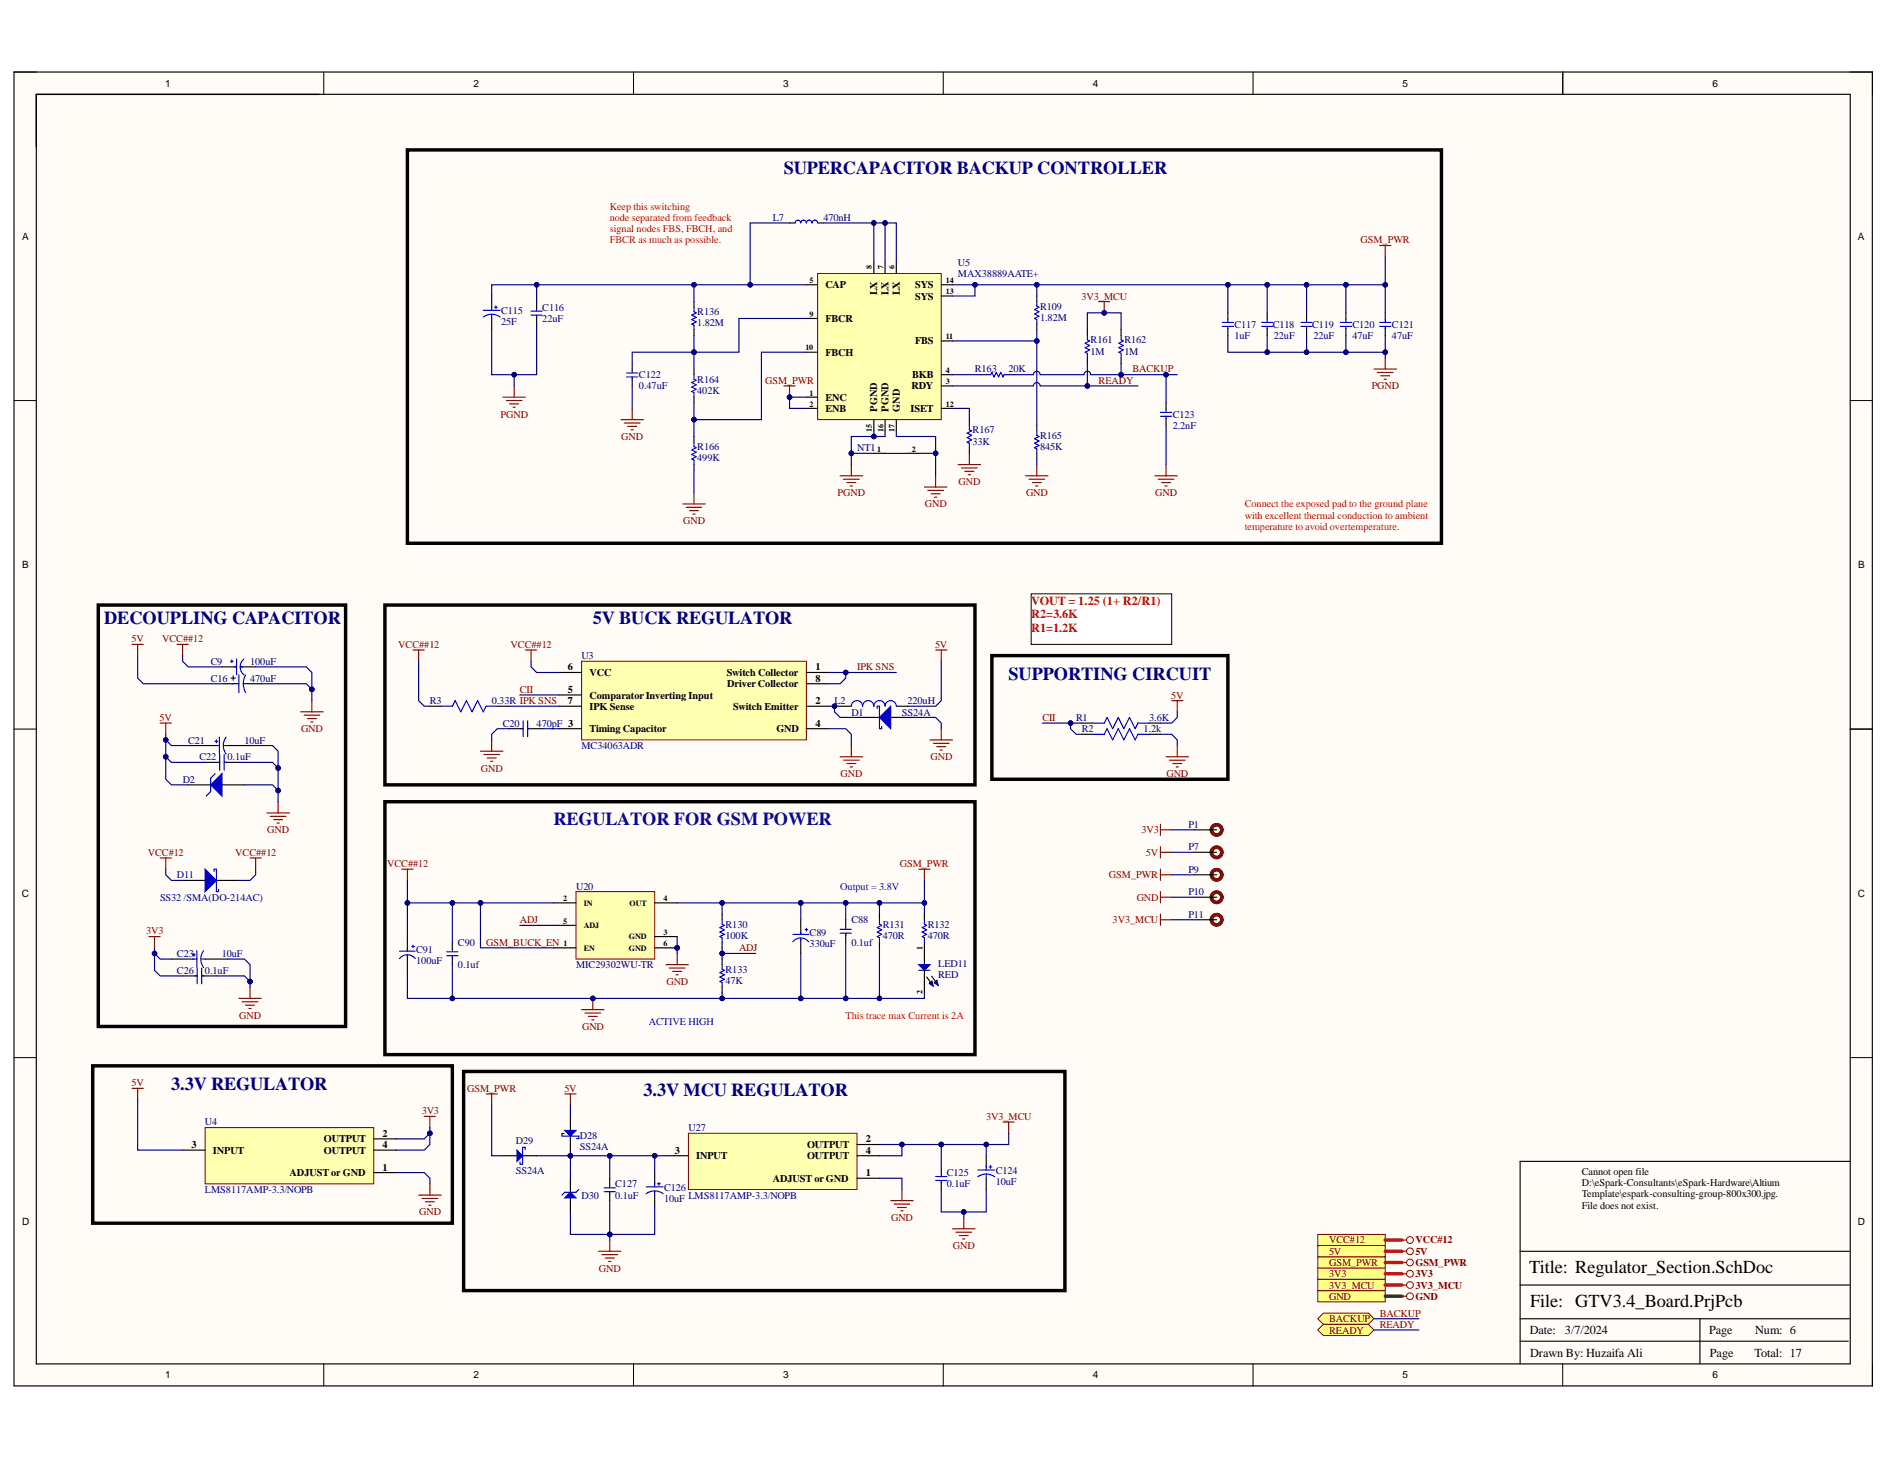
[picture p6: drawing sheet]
<svg xmlns="http://www.w3.org/2000/svg" width="279mm" height="216mm" viewBox="0 0 279 216" stroke-linecap="round" stroke-linejoin="round" font-family="sans-serif">
<defs><g id="words">
<g font-size="2.7" fill="#000080">
<text x="115.9" y="25.7">SUPERCAPACITOR BACKUP CONTROLLER</text>
<text x="15.4" y="92.2">DECOUPLING CAPACITOR</text>
<text x="87.7" y="92.2">5V BUCK REGULATOR</text>
<text x="149.2" y="100.5">SUPPORTING CIRCUIT</text>
<text x="25.3" y="161.2">3.3V REGULATOR</text>
<text x="95.2" y="162">3.3V MCU REGULATOR</text>
</g>
<text font-size="2.7" fill="#0b0b8e" x="81.9" y="122">REGULATOR FOR GSM POWER</text>
<g font-size="2.7">
<text x="226.2" y="188.3">Title: Regulator_Section.SchDoc</text>
<text x="226.3" y="193.3">File: GTV3.4_Board.PrjPcb</text>
</g>
<g font-size="1.8" fill="#f00">
<text x="152.5" y="89.4">VOUT = 1.25 (1+ R2/R1)</text>
<text x="152.5" y="91.4">R2=3.6K</text>
<text x="152.5" y="93.4">R1=1.2K</text>
</g>
<g font-size="1.8">
<text x="226.3" y="197.3">Date:</text>
<text x="231.5" y="197.3">3/7/2024</text>
<text x="252.8" y="197.3">Page</text>
<text x="259.6" y="197.3">Num: 6</text>
<text x="226.3" y="200.6">Drawn By: Huzaifa Ali</text>
<text x="252.9" y="200.6">Page</text>
<text x="259.5" y="200.6">Total: 17</text>
</g>
<g font-size="1.5">
<text x="24.4" y="12.8">1</text>
<text x="70" y="12.8">2</text>
<text x="115.9" y="12.8">3</text>
<text x="161.7" y="12.8">4</text>
<text x="207.4" y="12.8">5</text>
<text x="253.3" y="12.8">6</text>
<text x="3.3" y="35.5">A</text>
<text x="274.8" y="35.5">A</text>
<text x="122.1" y="42.7">CAP</text>
<text x="122.1" y="47.6">FBCR</text>
<text x="129.7" y="43.7" transform="rotate(-90 129.7 43.7)">LX</text>
<text x="131.4" y="43.7" transform="rotate(-90 131.4 43.7)">LX</text>
<text x="133.1" y="43.7" transform="rotate(-90 133.1 43.7)">LX</text>
<text x="135.4" y="44.3">SYS</text>
<text x="135.4" y="42.7">SYS</text>
<text x="122.1" y="52.6">FBCH</text>
<text x="135.4" y="50.9">FBS</text>
<text x="122.1" y="59.3">ENC</text>
<text x="134.8" y="57.6">RDY</text>
<text x="134.9" y="55.9">BKB</text>
<text x="122.1" y="60.9">ENB</text>
<text x="129.7" y="60.9" transform="rotate(-90 129.7 60.9)">PGND</text>
<text x="131.4" y="60.9" transform="rotate(-90 131.4 60.9)">PGND</text>
<text x="133.1" y="60.9" transform="rotate(-90 133.1 60.9)">GND</text>
<text x="134.7" y="60.9">ISET</text>
<text x="3.3" y="84">B</text>
<text x="274.9" y="84">B</text>
<text x="84" y="99.1">6</text>
<text x="87.2" y="100">VCC</text>
<text x="107.5" y="100">Switch Collector</text>
<text x="107.6" y="101.6">DriverCollector</text>
<text x="120.6" y="99.1">1</text>
<text x="120.6" y="100.8">8</text>
<text x="84" y="102.5">5</text>
<text x="84" y="104.1">7</text>
<text x="87.2" y="103.3">ComparatorInverting Input</text>
<text x="87.2" y="105">IPK Sense</text>
<text x="108.4" y="105">Switch Emitter</text>
<text x="120.6" y="104.1">2</text>
<text x="120.6" y="107.5">4</text>
<text x="87.2" y="108.3">Timing Capacitor</text>
<text x="114.8" y="108.3">GND</text>
<text x="3.2" y="132.6">C</text>
<text x="274.8" y="132.6">C</text>
<text x="28.3" y="169.8">3</text>
<text x="31.5" y="170.6">INPUT</text>
<text x="42.8" y="173.9">ADJUST or GND</text>
<text x="47.9" y="168.9">OUTPUT</text>
<text x="47.9" y="170.6">OUTPUT</text>
<text x="56.6" y="173.1">1</text>
<text x="56.6" y="168.1">2</text>
<text x="56.6" y="169.8">4</text>
<text x="99.8" y="170.6">3</text>
<text x="103" y="171.4">INPUT</text>
<text x="119.4" y="169.8">OUTPUT</text>
<text x="119.4" y="171.4">OUTPUT</text>
<text x="128.1" y="173.9">1</text>
<text x="128.1" y="168.9">2</text>
<text x="128.1" y="170.6">4</text>
<text x="234" y="173.7">Cannot open file</text>
<text x="114.3" y="174.8">ADJUST or GND</text>
<text x="234" y="175.4">D:\eSpark-Consultants\eSpark-Hardware\Altium</text>
<text x="234" y="177.1">Template\espark-consulting-group-800x300.jpg.</text>
<text x="234" y="178.7">File does not exist.</text>
<text x="3.3" y="181.2">D</text>
<text x="274.8" y="181.2">D</text>
<text x="24.4" y="203.8">1</text>
<text x="70" y="203.8">2</text>
<text x="115.9" y="203.8">3</text>
<text x="161.7" y="203.8">4</text>
<text x="207.4" y="203.8">5</text>
<text x="253.3" y="203.8">6</text>
</g>
<g font-size="1.5" fill="#f00">
<text x="90.2" y="31">Keep this switching</text>
<text x="90.2" y="32.7">node separated from feedback</text>
<text x="90.2" y="34.3">signal nodes FBS, FBCH, and</text>
<text x="90.2" y="36">FBCR as much as possible.</text>
<text x="184.1" y="75">Connect the exposed pad to the ground plane</text>
<text x="184.1" y="76.7">with excellent thermal conduction to ambient</text>
<text x="184.1" y="78.4">temperature to avoid overtemperature.</text>
<text x="125.1" y="150.7">This trace max Current is 2A</text>
</g>
<g font-size="1.5" fill="#000080">
<text x="114.3" y="32.7">L7</text>
<text x="121.8" y="32.7">470nH</text>
<text x="141.7" y="39.3">U5</text>
<text x="141.7" y="41">MAX38889AATE+</text>
<text x="74.1" y="46.4">C115</text>
<text x="80.2" y="45.9">C116</text>
<text x="80.2" y="47.6">22uF</text>
<text x="103.1" y="46.6">R136</text>
<text x="153.8" y="45.8">R109</text>
<text x="153.8" y="47.5">1.82M</text>
<text x="74.1" y="48.1">25F</text>
<text x="103.1" y="48.3">1.82M</text>
<text x="161.3" y="50.8">R161</text>
<text x="161.3" y="52.5">1M</text>
<text x="166.3" y="50.8">R162</text>
<text x="166.3" y="52.5">1M</text>
<text x="182.6" y="48.4">C117</text>
<text x="182.6" y="50.1">1uF</text>
<text x="188.3" y="48.4">C118</text>
<text x="188.4" y="50.1">22uF</text>
<text x="194.1" y="48.4">C119</text>
<text x="194.3" y="50.1">22uF</text>
<text x="200" y="48.4">C120</text>
<text x="200" y="50.1">47uF</text>
<text x="205.9" y="48.4">C121</text>
<text x="205.9" y="50.1">47uF</text>
<text x="94.5" y="55.9">C122</text>
<text x="94.5" y="57.6">0.47uF</text>
<text x="103.1" y="56.6">R164</text>
<text x="103.1" y="58.3">402K</text>
<text x="144.2" y="55.1">R163</text>
<text x="149.2" y="55.1">20K</text>
<text x="143.9" y="64.1">R167</text>
<text x="143.9" y="65.7">33K</text>
<text x="153.8" y="64.9">R165</text>
<text x="173.5" y="61.8">C123</text>
<text x="173.5" y="63.4">2.2nF</text>
<text x="103.1" y="66.6">R166</text>
<text x="103.1" y="68.2">499K</text>
<text x="126.8" y="66.7">NT1</text>
<text x="153.8" y="66.6">845K</text>
<text x="31.2" y="98.3">C9</text>
<text x="31.2" y="100.8">C16</text>
<text x="37" y="98.3">100uF</text>
<text x="37" y="100.8">470uF</text>
<text x="86" y="97.5">U3</text>
<text x="63.6" y="104.1">R3</text>
<text x="72.7" y="104.1">0.33R IPK SNS</text>
<text x="74.4" y="107.5">C20</text>
<text x="79.4" y="107.5">470pF 3</text>
<text x="123.4" y="104.1">L2</text>
<text x="125.9" y="105.8">D1</text>
<text x="133.4" y="105.8">SS24A</text>
<text x="134.2" y="104.1">220uH</text>
<text x="159.2" y="106.6">R1</text>
<text x="170" y="106.6">3.6K</text>
<text x="27.8" y="109.9">C21</text>
<text x="29.5" y="112.4">C22</text>
<text x="33.7" y="112.4">0.1uF</text>
<text x="36.2" y="109.9">10uF</text>
<text x="86" y="110.8">MC34063ADR</text>
<text x="160" y="108.3">R2</text>
<text x="169.1" y="108.3">1.2k</text>
<text x="27" y="115.7">D2</text>
<text x="175.8" y="125.7">P7</text>
<text x="175.8" y="122.4">P1</text>
<text x="26.2" y="129.9">D11</text>
<text x="85.2" y="131.6">U20</text>
<text x="175.8" y="129.1">P9</text>
<text x="23.7" y="133.2">SS32 /SMA(DO-214AC)</text>
<text x="107.3" y="137.2">R130</text>
<text x="125.9" y="136.5">C88</text>
<text x="130.6" y="137.2">R131</text>
<text x="137.2" y="137.2">R132</text>
<text x="175.8" y="132.4">P10</text>
<text x="175.8" y="135.7">P11</text>
<text x="26.2" y="141.5">C23</text>
<text x="32.8" y="141.5">10uF</text>
<text x="61.6" y="140.9">C91</text>
<text x="61.6" y="142.6">100uF</text>
<text x="67.7" y="139.8">C90</text>
<text x="67.7" y="143.2">0.1uf</text>
<text x="85.2" y="143.2">MIC29302WU-TR</text>
<text x="107.3" y="138.9">100K</text>
<text x="107.3" y="143.9">R133</text>
<text x="119.8" y="138.4">C89</text>
<text x="119.8" y="140.1">330uF</text>
<text x="125.9" y="139.8">0.1uf</text>
<text x="130.6" y="138.9">470R</text>
<text x="137.2" y="138.9">470R</text>
<text x="138.8" y="143">LED11</text>
<text x="26.2" y="144">C26</text>
<text x="30.3" y="144">0.1uF</text>
<text x="107.3" y="145.5">47K</text>
<text x="138.8" y="144.7">RED</text>
<text x="30.3" y="166.4">U4</text>
<text x="101.8" y="167.3">U27</text>
<text x="76.3" y="169.2">D29</text>
<text x="76.3" y="173.7">SS24A</text>
<text x="85.8" y="168.4">D28</text>
<text x="85.8" y="170">SS24A</text>
<text x="140" y="173.9">C125</text>
<text x="147.3" y="173.6">C124</text>
<text x="30.3" y="176.4">LMS8117AMP-3.3/NOPB</text>
<text x="86" y="177.2">D30</text>
<text x="91" y="175.6">C127</text>
<text x="91" y="177.2">0.1uF</text>
<text x="98.2" y="176.1">C126</text>
<text x="98.2" y="177.7">10uF</text>
<text x="101.8" y="177.2">LMS8117AMP-3.3/NOPB</text>
<text x="140" y="175.6">0.1uF</text>
<text x="147.3" y="175.2">10uF</text>
</g>
<g font-size="1.5" fill="#800000">
<text x="201.2" y="36">GSM_PWR</text>
<text x="160" y="44.3">3V3_MCU</text>
<text x="113.2" y="56.8">GSM_PWR</text>
<text x="162.5" y="56.8">READY</text>
<text x="167.5" y="55.1">BACKUP</text>
<text x="202.9" y="57.6">PGND</text>
<text x="74" y="61.8">PGND</text>
<text x="91.9" y="65.1">GND</text>
<text x="141.8" y="71.7">GND</text>
<text x="101.1" y="77.5">GND</text>
<text x="123.9" y="73.4">PGND</text>
<text x="136.8" y="75">GND</text>
<text x="151.8" y="73.4">GND</text>
<text x="170.9" y="73.4">GND</text>
<text x="19.5" y="95">5V</text>
<text x="24" y="95">VCC##12</text>
<text x="58.9" y="95.8">VCC##12</text>
<text x="75.5" y="95.8">VCC##12</text>
<text x="138.3" y="95.8">5V</text>
<text x="126.8" y="99.1">IPK SNS</text>
<text x="23.6" y="106.6">5V</text>
<text x="76.9" y="102.5">CII</text>
<text x="154.2" y="106.6">CII</text>
<text x="173.2" y="103.3">5V</text>
<text x="44.5" y="108.3">GND</text>
<text x="137.6" y="112.4">GND</text>
<text x="71.1" y="114.1">GND</text>
<text x="124.3" y="114.9">GND</text>
<text x="172.5" y="114.9">GND</text>
<text x="39.5" y="123.2">GND</text>
<text x="168.8" y="123.2">3V3</text>
<text x="21.9" y="126.6">VCC#12</text>
<text x="34.8" y="126.6">VCC##12</text>
<text x="57.3" y="128.2">VCC##12</text>
<text x="133.1" y="128.2">GSM_PWR</text>
<text x="164" y="129.9">GSM_PWR</text>
<text x="169.5" y="126.6">5V</text>
<text x="76.9" y="136.5">ADJ</text>
<text x="164.6" y="136.5">3V3_MCU</text>
<text x="168.1" y="133.2">GND</text>
<text x="21.6" y="138.2">3V3</text>
<text x="71.9" y="139.8">GSM_BUCK_EN</text>
<text x="109.3" y="140.7">ADJ</text>
<text x="98.6" y="145.7">GND</text>
<text x="35.4" y="150.7">GND</text>
<text x="86.1" y="152.3">GND</text>
<text x="19.5" y="160.6">5V</text>
<text x="69.1" y="161.5">GSM_PWR</text>
<text x="83.5" y="161.5">5V</text>
<text x="62.4" y="164.8">3V3</text>
<text x="145.8" y="165.6">3V3_MCU</text>
<text x="62" y="179.7">GND</text>
<text x="131.8" y="180.6">GND</text>
<text x="140.9" y="184.7">GND</text>
<text x="196.6" y="183.9">VCC#12</text>
<text x="196.6" y="185.6">5V</text>
<text x="209.4" y="185.6">5V</text>
<text x="209.4" y="183.9">VCC#12</text>
<text x="88.6" y="188.1">GND</text>
<text x="196.6" y="188.9">3V3</text>
<text x="196.6" y="187.2">GSM_PWR</text>
<text x="196.6" y="190.6">3V3_MCU</text>
<text x="209.4" y="188.9">3V3</text>
<text x="209.4" y="187.2">GSM_PWR</text>
<text x="209.4" y="190.6">3V3_MCU</text>
<text x="196.6" y="192.2">GND</text>
<text x="196.6" y="195.5">BACKUP</text>
<text x="196.6" y="197.2">READY</text>
<text x="204.1" y="194.7">BACKUP</text>
<text x="204.1" y="196.4">READY</text>
<text x="209.4" y="192.2">GND</text>
</g>
<g font-size="1.5" fill="#00f">
<text x="124.3" y="131.6">Output = 3.8V</text>
<text x="96" y="151.5">ACTIVE HIGH</text>
</g>
<g font-size="1.2">
<text x="119.7" y="41.8">5</text>
<text x="129" y="39.8" transform="rotate(-90 129 39.8)">8</text>
<text x="130.7" y="39.8" transform="rotate(-90 130.7 39.8)">7</text>
<text x="132.3" y="39.8" transform="rotate(-90 132.3 39.8)">6</text>
<text x="139.9" y="41.8">14</text>
<text x="119.7" y="46.8">9</text>
<text x="139.9" y="43.5">13</text>
<text x="119.1" y="51.8">10</text>
<text x="139.9" y="50.2">11</text>
<text x="119.8" y="58.5">1</text>
<text x="139.9" y="56.8">3</text>
<text x="139.9" y="55.2">4</text>
<text x="119.7" y="60.2">2</text>
<text x="129" y="63.9" transform="rotate(-90 129 63.9)">15</text>
<text x="130.7" y="63.9" transform="rotate(-90 130.7 63.9)">16</text>
<text x="132.3" y="63.9" transform="rotate(-90 132.3 63.9)">17</text>
<text x="139.9" y="60.2">12</text>
<text x="129.7" y="66.8">1</text>
<text x="134.9" y="66.8">2</text>
<text x="83.3" y="133.3">2</text>
<text x="83.3" y="136.6">5</text>
<text x="86.3" y="133.9">IN</text>
<text x="86.3" y="137.3">ADJ</text>
<text x="93.1" y="133.9">OUT</text>
<text x="98.1" y="133.3">4</text>
<text x="83.3" y="139.9">1</text>
<text x="86.3" y="140.6">EN</text>
<text x="93" y="138.9">GND</text>
<text x="93" y="140.6">GND</text>
<text x="98.1" y="138.3">3</text>
<text x="98.1" y="139.9">6</text>
<text x="136.5" y="140.5" transform="rotate(-90 136.5 140.5)">1</text>
<text x="136.5" y="147" transform="rotate(-90 136.5 147)">2</text>
</g>
</g></defs>
<g fill="#fffcf8">
<path d="M2.1 10.7h274.9v194.3h-274.9z" fill-rule="evenodd"/>
<path d="M5.4 14h268.2v187.7h-268.2z" fill-rule="evenodd"/>
</g>
<g fill="none" stroke="#000" stroke-width=".15">
<path d="M2.1 10.7h3.3M47.9 10.7v3.3M93.7 10.7v3.3M139.5 10.7v3.3M185.3 10.7v3.3M231.1 10.7v3.3M273.6 10.7h3.4v3.3M2.1 59.2h3.3M273.6 59.2h3.4M2.1 107.8h3.3M273.6 107.8h3.4M2.1 156.4h3.3"/>
<path d="M273.6 156.4h3.4M47.9 201.7v3.3M93.7 201.7v3.3M139.5 201.7v3.3M185.3 201.7v3.3M231.1 201.7v3.3M277 201.7v3.3"/>
</g>
<path d="M2.1 10.7h274.8v194.2h-274.8zM5.4 13.9h268.3v187.8h-268.3zM5.4 14h41.8M231.1 10.7v3.2M273.7 107.8h3.3M273.7 171.7h-48.9v30M224.8 198.3h48.6M224.8 195h48.7M224.8 190h48.7M224.8 185h48.7M251.4 195v6.7" fill="none" stroke="#000" stroke-width=".17"/>
<path d="M30.3 166.8h25v8.3h-25z" fill-rule="evenodd" fill="#ffffb0"/>
<path d="M30.3 166.8h25v8.3h-25z" fill="none" stroke="#800000" stroke-width=".15"/>
<path d="M27.8 116.1h3.4M32.8 116.1h3.4M27 170.1h3.3M55.3 168.4h3.3M55.3 170.1h3.3M55.3 173.4h3.3" fill="none" stroke="#000" stroke-width=".17"/>
<path d="M23.7 106.9h1.6M24.5 106.9v1.7M61.9 176.7h3.3M62.4 177.2h2.3M62.8 165.1h1.6M62.9 177.7h1.4M63.4 178.2h.4M63.6 165.1v1.7M63.6 175.1v1.6" fill="none" stroke="#800000" stroke-width=".17"/>
<path d="M31.2 116.1l1.6-1.7v3.3z" fill="#00f"/>
<path d="M31.2 116.1l1.6-1.7v3.3zM31.8 114.4l-.6 .7v2l-.7 .6M32.2 112.7h.3M32.5 111.6v2.3M33.2 111.6v2.3M33.2 112.7h.3M28.8 144.3h.4M29.2 143.2v2.3M29.8 143.2v2.3M29.8 144.3h.4" fill="none" stroke="#00f" stroke-width=".17"/>
<path d="M30.3 112.7h2.2M33.2 112.7h2.1M27 144.3h2.2M29.8 144.3h2.2" fill="none" stroke="#000" stroke-width=".17"/>
<path d="M41.1 118.6v1.6M22 138.5h1.7M22.9 138.5v1.7M39.5 120.2h3.3M40 120.7h2.3M40.5 121.2h1.3M41 121.7h.3M35.3 147.6h3.3M35.8 148.1h2.3M36.3 148.6h1.3M36.8 149.1h.4M37 146v1.6" fill="none" stroke="#800000" stroke-width=".17"/>
<path d="M194.9 182.5h10v1.7h-10z" fill-rule="evenodd" fill="#ffff80"/>
<path d="M194.9 182.5h10v1.7h-10z" fill="none" stroke="#800000" stroke-width=".15"/>
<path d="M194.9 184.2h10v1.7h-10z" fill-rule="evenodd" fill="#ffff80"/>
<g fill="none" stroke="#800000" stroke-width=".15">
<path d="M194.9 184.2h10v1.7h-10z"/>
<circle cx="208.5" cy="185" r=".5"/>
<circle cx="208.5" cy="183.4" r=".5"/>
</g>
<path d="M207.4 185h.6M207.4 183.4h.6" fill="none" stroke="#800000" stroke-width=".17"/>
<path d="M194.9 187.5h10v1.7h-10z" fill-rule="evenodd" fill="#ffff80"/>
<g fill="none" stroke="#800000" stroke-width=".15">
<path d="M194.9 187.5h10v1.7h-10z"/>
<circle cx="208.5" cy="188.4" r=".5"/>
</g>
<path d="M207.4 188.4h.6" fill="none" stroke="#800000" stroke-width=".17"/>
<path d="M194.9 190.8h10v1.7h-10z" fill-rule="evenodd" fill="#ffff80"/>
<g fill="none" stroke="#800000" stroke-width=".15">
<path d="M194.9 190.8h10v1.7h-10z"/>
<circle cx="208.5" cy="191.7" r=".5"/>
</g>
<g fill="none" stroke="#800000" stroke-width=".17">
<path d="M19.5 95.3h1.7M20.4 95.3v1.7M138.4 96.1h1.7M139.2 96.1v1.7M44.5 105.3h3.3M45 105.8h2.3M45.5 106.3h1.3M46 106.8h.3M46.1 103.6v1.7M71.1 111.1h3.3M71.6 111.6h2.3M72.1 112.1h1.3"/>
<path d="M72.6 112.6h.3M72.7 109.4v1.7M124.3 111.9h3.3M124.8 112.4h2.3M125.3 112.9h1.3M125.8 113.4h.3M125.9 110.3v1.6M137.6 109.4h3.3M138.1 109.9h2.3M138.6 110.4h1.3M139.1 110.9h.3M139.2 107.8v1.6"/>
<path d="M172.5 111.9h3.3M173 112.4h2.3M173.3 103.6h1.7M173.5 112.9h1.3M174 113.4h.3M174.1 103.6v1.7M174.1 110.3v1.6M207.4 191.7h.6"/>
</g>
<path d="M14.5 89.5h36.6v62.3h-36.6zM56.9 89.5h87.3v26.6h-87.3zM146.7 97h34.9v18.2h-34.9zM13.7 157.6h53.2v23.3h-53.2z" fill="none" stroke="#000" stroke-width=".51"/>
<path d="M86 97.8h33.3v11.6h-33.3z" fill-rule="evenodd" fill="#ffffb0"/>
<path d="M86 97.8h33.3v11.6h-33.3z" fill="none" stroke="#800000" stroke-width=".15"/>
<g fill="none" stroke="#000" stroke-width=".17">
<path d="M32.8 98.6h2.2M35.7 98.6h2.1M82.7 99.4h3.3M119.3 99.4h3.3M28.7 110.3h3.3M32.8 101.1h1.7M33.7 110.3h3.3M37 101.1h1.6M63.6 104.4h1.6M73.6 104.4h1.6M75.2 107.8h2.2M78 107.8h2.2"/>
<path d="M82.7 104.4h3.3M82.7 107.8h3.3M82.7 102.8h3.3M119.3 104.4h3.3M119.3 107.8h3.3M119.3 101.1h3.3M124.3 104.4h1.6M132.6 104.4h1.6M160 108.6h1.7M160 106.9h1.7M170 108.6h1.6M170 106.9h1.6"/>
<path d="M25.3 141.8h3.4M30.3 141.8h3.4"/>
</g>
<g fill="none" stroke="#00f" stroke-width=".17">
<path d="M34.1 97.8h.4M34.3 97.6v.4M34.5 99.9v.7M34.7 98.6h.3M35 97.5v2.3M35.3 99.8v2.6M35.6 98.6h.3M36.1 97.5a1.47 1.47 0 0 0 0 2.3M36.3 99.8l-.2 .6-.1 .7M31.8 109.6h.4M31.8 110.3h.6M32 109.4v.4"/>
<path d="M32.4 109v2.5M33 110.3h.7M33.4 109a2.07 2.07 0 0 0 0 2.5M34.2 100.3h.6M34.3 101.1h1M36 101.1l.1 .7 .2 .6M36 101.1h1M65.2 104.4h1.7l.4-.8 .9 1.7 .8-1.7 .8 1.7 .8-1.7 .9 1.7 .4-.9h1.7M77 107.8h.4M77.4 106.6v2.3M78 106.6v2.3M78 107.8h.4"/>
<path d="M125.9 104.4a.83 .83 0 0 1 .9-.8 .83 .83 0 0 1 .8 .8 .83 .83 0 0 1 .8-.8 .83 .83 0 0 1 .8 .8 .83 .83 0 0 1 .9-.8 .83 .83 0 0 1 .8 .8 .83 .83 0 0 1 .8-.8 .83 .83 0 0 1 .9 .8M161.7 108.6h1.6l.4-.8 .9 1.6 .8-1.6 .8 1.6 .9-1.6 .8 1.6 .4-.8h1.7M161.7 106.9h1.6l.4-.8 .9 1.7 .8-1.7 .8 1.7 .9-1.7 .8 1.7 .4-.9h1.7M28.5 141.2h.4M28.5 141.8h.6M28.7 141v.4M29.1 140.6v2.5M29.7 141.8h.6M30.1 140.6a2.07 2.07 0 0 0 0 2.5"/>
</g>
<path d="M26.2 95.3h1.6M27 95.3v1.7M61.1 96.1h1.7M61.9 96.1v1.7M77.7 96.1h1.7M78.5 96.1v1.7M171.6 122.7h1.7M171.6 121.9v1.6" fill="none" stroke="#800000" stroke-width=".17"/>
<path d="M152.5 87.8h20.8v7.5h-20.8z" fill-rule="evenodd" fill="#fff"/>
<path d="M152.5 87.8h20.8v7.5h-20.8z" fill="none" stroke="#000" stroke-width=".15"/>
<path d="M126.8 106.1h3.3M131.7 106.1h3.4" fill="none" stroke="#000" stroke-width=".17"/>
<path d="M130.1 106.1l1.6-1.7v3.4z" fill="#00f"/>
<path d="M129.7 104.8v-.4h.4v3.4h.3v-.4M130.1 106.1l1.6-1.7v3.4z" fill="none" stroke="#00f" stroke-width=".17"/>
<g fill="none" stroke="#5b0f00" stroke-width=".51">
<circle cx="179.9" cy="126" r=".77"/>
<circle cx="180" cy="126" r=".76"/>
</g>
<path d="M27 130.2h3.3M32 130.2h3.3M176.6 126h3.4" fill="none" stroke="#000" stroke-width=".17"/>
<path d="M23.7 126.9h1.6M24.5 126.9v1.6M37 126.9h1.6M37.8 126.9v1.6M171.6 126h1.7M171.6 125.2v1.7" fill="none" stroke="#800000" stroke-width=".17"/>
<path d="M30.3 128.5l1.7 1.7-1.7 1.7z" fill="#00f"/>
<path d="M30.3 128.5l1.7 1.7-1.7 1.7zM31.7 128.9v-.4h.3v3.4h.3v-.4" fill="none" stroke="#00f" stroke-width=".17"/>
<circle cx="100.2" cy="140.2" r=".33" fill="#000080"/>
<circle cx="100.2" cy="140.2" r=".33" fill="none" stroke="#000080" stroke-width=".15"/>
<path d="M85.2 131.9h11.6v9.9h-11.6z" fill-rule="evenodd" fill="#ffffb0"/>
<path d="M85.2 131.9h11.6v9.9h-11.6z" fill="none" stroke="#800000" stroke-width=".15"/>
<path d="M81.9 133.5h3.3M81.9 136.8h3.3M96.8 133.5h3.4M96.8 138.5h3.4M81.9 140.2h3.3M96.8 140.2h3.4" fill="none" stroke="#000" stroke-width=".17"/>
<circle cx="100.2" cy="140.2" r=".33" fill="#000080"/>
<circle cx="100.2" cy="140.2" r=".33" fill="none" stroke="#000080" stroke-width=".15"/>
<path d="M86 149.3h3.3M86.5 149.8h2.4M87 150.3h1.4M87.5 150.8h.4M87.7 147.6v1.7" fill="none" stroke="#800000" stroke-width=".17"/>
<circle cx="87.7" cy="147.6" r=".33" fill="#000080"/>
<circle cx="87.7" cy="147.6" r=".33" fill="none" stroke="#000080" stroke-width=".15"/>
<path d="M98.5 142.7h3.3M99 143.2h2.3M99.5 143.7h1.3M100 144.2h.3M100.2 141v1.7" fill="none" stroke="#800000" stroke-width=".17"/>
<path d="M136.7 140.2v2.5M136.7 145.1v1.7" fill="none" stroke="#000" stroke-width=".17"/>
<path d="M135.9 142.7h1.7l-.9 .8z" fill="#0c0087"/>
<path d="M135.9 142.7h1.7l-.9 .8z" fill="none" stroke="#00f" stroke-width=".17"/>
<path d="M135.9 143.5h1.7" fill="none" stroke="#11037f" stroke-width=".17"/>
<path d="M136.7 143.5v1.6M137.8 144.4l.6 .7" fill="none" stroke="#000" stroke-width=".17"/>
<path d="M138.2 145.3l.4-.3 .2 .7-.6-.4 .2-.2z" fill-rule="evenodd" fill="#0c0087"/>
<path d="M138.2 145.3l.4-.3 .2 .7-.6-.4 .2-.2z" fill="none" stroke="#0c0087" stroke-width=".15"/>
<path d="M137.1 144.5l.5 .8" fill="none" stroke="#000" stroke-width=".17"/>
<path d="M137.6 145.3l-.1 .2 .3-.4 .2 .7-.5-.3z" fill-rule="evenodd" fill="#0c0087"/>
<path d="M137.6 145.3l-.1 .2 .3-.4 .2 .7-.5-.3z" fill="none" stroke="#0c0087" stroke-width=".15"/>
<path d="M59.4 128.5h1.7M60.3 128.5v1.7M135.9 128.5h1.7M136.7 128.5v1.7" fill="none" stroke="#800000" stroke-width=".17"/>
<path d="M56.9 118.6h87.3v37.4h-87.3z" fill="none" stroke="#000" stroke-width=".51"/>
<g fill="none" stroke="#000" stroke-width=".17">
<path d="M60.3 138.5v2.2M66.9 139.3v1M106.8 135.2v.8M106.8 139.3v.9M118.4 136v2.2M118.4 138.8v2.2M125.1 136v1M125.1 138.3v1M130.1 135.2v.8M130.1 139.3v.9M136.7 135.2v.8M136.7 139.3v.9"/>
<path d="M60.3 141.3v2.2M66.9 141.6v1.1M106.8 141.8v.9M106.8 146v.8"/>
</g>
<g fill="none" stroke="#00f" stroke-width=".17">
<path d="M60.9 140h.4M61.1 139.7v.5M106.8 136v.7l.3 .1-.6 .4 .6 .3-.6 .3 .6 .4-.6 .3 .3 .2v.6M117.3 138.2h2.3M118.4 137.8v.4M118.4 138.7v.4M119.1 137.5h.4M119.3 137.3v.4M119.6 139.3a1.47 1.47 0 0 0-2.3 0M124.3 138h1.6M124.3 137.4h1.6M125.1 137v.3"/>
<path d="M125.1 138v.3M130.1 136v.7l.3 .1-.7 .4 .7 .3-.7 .3 .7 .4-.7 .3 .4 .2v.6M136.7 136v.7l.4 .1-.7 .4 .7 .3-.7 .3 .7 .4-.7 .3 .3 .2v.6M59.1 140.7h2.3M60.3 140.3v.4M60.3 141.2v.4M61.4 141.8a1.47 1.47 0 0 0-2.3 0M66.1 141.3h1.6M66.1 140.7h1.6M66.9 140.3v.4M66.9 141.3v.4M106.8 142.7v.6l.3 .2-.6 .3 .6 .4-.6 .3 .6 .3-.6 .3 .3 .2v.7"/>
</g>
<path d="M194.9 185.9h10v1.6h-10z" fill-rule="evenodd" fill="#ffff80"/>
<g fill="none" stroke="#800000" stroke-width=".15">
<path d="M194.9 185.9h10v1.6h-10z"/>
<circle cx="208.5" cy="186.7" r=".5"/>
</g>
<g fill="none" stroke="#800000" stroke-width=".17">
<path d="M204.1 36.3h1.6M204.9 36.3v1.7M115.9 57.1h1.7M116.8 57.1v1.6M203.2 54.6h3.4M203.7 55.1h2.4M204.2 55.6h1.4M204.7 56.1h.3M204.9 52.9v1.7M151.7 70.4h3.3M152.2 70.9h2.3M152.7 71.4h1.3"/>
<path d="M153.2 71.9h.3M153.4 68.7v1.7M170.8 70.4h3.3M171.3 70.9h2.3M171.8 71.4h1.3M172.3 71.9h.3M172.5 68.7v1.7M171.6 129.4h1.7M171.6 132.7h1.7M171.6 128.5v1.7M171.6 131.9v1.6M207.4 186.7h.6"/>
</g>
<g fill="none" stroke="#5b0f00" stroke-width=".51">
<circle cx="179.9" cy="129.4" r=".77"/>
<circle cx="179.9" cy="122.7" r=".77"/>
<circle cx="179.9" cy="132.7" r=".77"/>
<circle cx="180" cy="132.7" r=".76"/>
<circle cx="180" cy="122.7" r=".76"/>
<circle cx="180" cy="129.4" r=".76"/>
</g>
<g fill="none" stroke="#000" stroke-width=".17">
<path d="M145 55.4h.9M149.2 55.4h.8M160.8 48.8v.8M160.8 52.9v.8M165.8 48.8v.8M165.8 52.9v.8M172.5 59.6v1M199.1 46.3v1M199.1 48.5v1.1M204.9 46.3v1M204.9 48.5v1.1M172.5 61.8v1.1"/>
<path d="M176.6 122.7h3.4M176.6 129.4h3.4M176.6 132.7h3.4"/>
</g>
<path d="M60.3 22.2h152.9v58.1h-152.9z" fill="none" stroke="#000" stroke-width=".51"/>
<g fill="none" stroke="#00f" stroke-width=".17">
<path d="M145.9 55.4h.6l.2-.3 .3 .6 .4-.6 .3 .6 .3-.6 .4 .6 .1-.3h.7M160.8 49.6v.7l.4 .1-.7 .4 .7 .3-.7 .3 .7 .4-.7 .3 .3 .1v.7M165.8 49.6v.7l.4 .1-.7 .4 .7 .3-.7 .3 .7 .4-.7 .3 .3 .1v.7M198.2 48.3h1.7M198.2 47.7h1.7M199.1 47.3v.3M199.1 48.3v.3M204.1 48.3h1.6M204.1 47.7h1.6M204.9 47.3v.3M204.9 48.3v.3M171.6 61.6h1.7"/>
<path d="M171.6 61h1.7M172.5 60.6v.3M172.5 61.6v.3"/>
</g>
<circle cx="116.8" cy="58.7" r=".33" fill="#000080"/>
<circle cx="116.8" cy="58.7" r=".33" fill="none" stroke="#000080" stroke-width=".15"/>
<path d="M93.5 53.7v1M93.5 56v1.1M102.6 64.5v.9M102.6 68.7v.8" fill="none" stroke="#000" stroke-width=".17"/>
<path d="M92.7 55.7h1.6M92.7 55.2h1.6M93.5 54.7v.4M93.5 55.7v.4M102.6 65.4v.6l.4 .2-.7 .3 .7 .4-.7 .3 .7 .3-.7 .4 .3 .1v.7" fill="none" stroke="#00f" stroke-width=".17"/>
<path d="M162.5 44.6h1.7M163.3 44.6v1.7M91.8 62.1h3.4M92.3 62.6h2.4M92.8 63.1h1.4M93.3 63.6h.4M93.5 60.4v1.7M101 74.5h3.3M101.5 75h2.3M102 75.5h1.3M102.5 76h.3M102.6 72.9v1.6" fill="none" stroke="#800000" stroke-width=".17"/>
<circle cx="163.3" cy="46.3" r=".33" fill="#000080"/>
<circle cx="163.3" cy="46.3" r=".33" fill="none" stroke="#000080" stroke-width=".15"/>
<g fill="none" stroke="#800000" stroke-width=".17">
<path d="M74.4 58.7h3.3M74.9 59.2h2.3M75.4 59.7h1.3M76 57.1v1.6M75.9 60.2h.3M124.3 70.4h3.3M124.8 70.9h2.3M125.3 71.4h1.3M125.8 71.9h.3M125.9 68.7v1.7M136.7 72h3.4M137.2 72.5h2.4"/>
<path d="M137.7 73h1.4M138.2 73.5h.4M138.4 70.4v1.6M19.5 160.9h1.7M20.4 160.9v1.7"/>
</g>
<path d="M194.9 195l.8-.8h6.7l.8 .8-.8 .8h-6.7z" fill-rule="evenodd" fill="#ffff80"/>
<path d="M194.9 195l.8-.8h6.7l.8 .8-.8 .8h-6.7z" fill="none" stroke="#800000" stroke-width=".15"/>
<path d="M194.9 196.7l.8-.9h6.7l.8 .9-.8 .8h-6.7z" fill-rule="evenodd" fill="#ffff80"/>
<path d="M194.9 196.7l.8-.9h6.7l.8 .9-.8 .8h-6.7z" fill="none" stroke="#800000" stroke-width=".15"/>
<path d="M116.8 33h.8M120.9 33h.9M102.6 44.6v.8M102.6 48.8v.8M102.6 54.6v.8M102.6 58.7v.9M153.4 43.8v.8M153.4 47.9v.9M153.4 62.9v.8M153.4 67v.9" fill="none" stroke="#000" stroke-width=".17"/>
<path d="M117.6 33a.41 .41 0 0 1 .4-.4 .41 .41 0 0 1 .4 .4 .41 .41 0 0 1 .5-.4 .41 .41 0 0 1 .4 .4 .42 .42 0 0 1 .4-.4 .42 .42 0 0 1 .4 .4 .41 .41 0 0 1 .4-.4 .41 .41 0 0 1 .4 .4M102.6 45.4v.7l.4 .2-.7 .3 .7 .3-.7 .4 .7 .3-.7 .3 .3 .2v.7M102.6 55.4v.7l.4 .1-.7 .4 .7 .3-.7 .3 .7 .4-.7 .3 .3 .2v.6M153.4 44.6v.7l.3 .1-.7 .4 .7 .3-.7 .3 .7 .4-.7 .3 .4 .2v.6M153.4 63.7v.7l.3 .1-.7 .4 .7 .3-.7 .3 .7 .4-.7 .3 .4 .2v.6" fill="none" stroke="#00f" stroke-width=".17"/>
<path d="M120.9 40.4h18.3v21.7h-18.3z" fill-rule="evenodd" fill="#ffffb0"/>
<path d="M120.9 40.4h18.3v21.7h-18.3z" fill="none" stroke="#800000" stroke-width=".15"/>
<g fill="none" stroke="#000" stroke-width=".17">
<path d="M129.2 38.8v1.6M130.9 38.8v1.6M132.6 38.8v1.6M119.3 58.7h1.6M119.3 42.1h1.6M119.3 47.1h1.6M119.3 52.1h1.6M139.2 57.1h1.7M139.2 55.4h1.7M139.2 42.1h1.7M139.2 50.4h1.7M139.2 43.8h1.7"/>
<path d="M119.3 60.4h1.6M129.2 62.1v1.6M130.9 62.1v1.6M132.6 62.1v1.6M139.2 60.4h1.7M143.4 62.1v.8M143.4 66.2v.8M74.4 170.9h2.1M77.3 170.9h2.1"/>
</g>
<path d="M143.4 62.9v.7l.3 .1-.7 .3 .7 .4-.7 .3 .7 .3-.7 .4 .4 .1v.7" fill="none" stroke="#00f" stroke-width=".17"/>
<path d="M141.7 68.7h3.3M142.2 69.2h2.3M142.7 69.7h1.3M143.2 70.2h.3M143.4 67v1.7M131.7 177.6h3.4M132.2 178.1h2.4M132.7 178.6h1.4M133.2 179.1h.4M133.4 175.9v1.7M148.4 165.9h1.6M149.2 165.9v1.7" fill="none" stroke="#800000" stroke-width=".17"/>
<path d="M68.6 158.4h88.9v32.4h-88.9z" fill="none" stroke="#000" stroke-width=".51"/>
<path d="M76.5 170.1l.8 .8-.8 .8z" fill="#00f"/>
<path d="M76.5 170.1l.8 .8-.8 .8zM77.3 169.7v2.5h-.4v-.4M77.3 169.7h.4v.3" fill="none" stroke="#00f" stroke-width=".17"/>
<path d="M71.9 161.8h1.7M72.7 161.8v1.6M83.5 161.8h1.7M84.4 161.8v1.6" fill="none" stroke="#800000" stroke-width=".17"/>
<path d="M84.4 165.1v2.1M84.4 168v2.1" fill="none" stroke="#000" stroke-width=".17"/>
<path d="M83.5 167.2h1.7l-.8 .8z" fill="#00f"/>
<path d="M83.4 167.6h-.3v.4h2.5M83.5 167.2h1.7l-.8 .8zM85.6 168v.4h-.3" fill="none" stroke="#00f" stroke-width=".17"/>
<path d="M88.5 185h3.3M89 185.5h2.3M89.5 186h1.3M90 186.5h.4M90.2 183.4v1.6M140.9 181.7h3.3M141.4 182.2h2.3M141.9 182.7h1.3M142.4 183.2h.3M142.6 180v1.7" fill="none" stroke="#800000" stroke-width=".17"/>
<path d="M194.9 189.2h10v1.6h-10z" fill-rule="evenodd" fill="#ffff80"/>
<g fill="none" stroke="#800000" stroke-width=".15">
<path d="M194.9 189.2h10v1.6h-10z"/>
<circle cx="208.5" cy="190" r=".5"/>
</g>
<path d="M171.6 136h1.7M171.6 135.2v1.6M207.4 190h.6" fill="none" stroke="#800000" stroke-width=".17"/>
<g fill="none" stroke="#5b0f00" stroke-width=".51">
<circle cx="179.9" cy="136" r=".77"/>
<circle cx="180" cy="136" r=".76"/>
</g>
<g fill="none" stroke="#000" stroke-width=".17">
<path d="M79.4 44.6v1M79.4 46.8v1.1M181.6 46.3v1M181.6 48.5v1.1M187.4 46.3v1M187.4 48.5v1.1M193.3 46.3v1M193.3 48.5v1.1M176.6 136h3.4M84.4 174.2v2.1M84.4 177.1v2.1M90.2 174.2v1"/>
<path d="M90.2 176.5v1.1M96.8 173.4v1.7M96.8 176.7v1.7M139.2 172.6v1M139.2 174.8v1.1M145.9 170.9v1.7M145.9 174.2v1.7"/>
</g>
<g fill="none" stroke="#00f" stroke-width=".17">
<path d="M78.5 46.6h1.7M78.5 46h1.7M79.4 45.6v.3M79.4 46.6v.3M180.8 48.3h1.6M180.8 47.7h1.6M181.6 47.3v.3M181.6 48.3v.3M186.6 48.3h1.7M186.6 47.7h1.7M187.4 47.3v.3M187.4 48.3v.3"/>
<path d="M192.4 48.3h1.7M192.4 47.7h1.7M193.3 47.3v.3M193.3 48.3v.3M89.3 176.2h1.7M89.3 175.7h1.7M90.2 175.2v.4M90.2 176.2v.4M95.6 176.5a2.06 2.06 0 0 1 2.5 0M95.6 175.5h2.5M96.8 174.9v.6M96.8 176.1v.6"/>
<path d="M97.2 175.1h.5M97.5 174.9v.4M138.4 174.6h1.7M138.4 174h1.7M139.2 173.6v.3M139.2 174.6v.3M144.6 174a2.06 2.06 0 0 1 2.5 0M144.6 173h2.5M145.9 172.4v.6M145.9 173.6v.6M146.3 172.6h.4M146.5 172.4v.4"/>
</g>
<path d="M83.5 177.1l.9-.8 .8 .8z" fill="#00f"/>
<path d="M83.5 177.1l.9-.8 .8 .8zM85.6 175.9l-.4 .4h-1.7l-.4 .4" fill="none" stroke="#00f" stroke-width=".17"/>
<path d="M101.8 167.6h25v8.3h-25z" fill-rule="evenodd" fill="#ffffb0"/>
<path d="M101.8 167.6h25v8.3h-25z" fill="none" stroke="#800000" stroke-width=".15"/>
<path d="M72.7 43.8v1.6M72.7 47.1v1.7M129.2 67h1.7M134.2 67h1.7M98.5 170.9h3.3M126.8 169.2h3.3M126.8 170.9h3.3M126.8 174.2h3.3" fill="none" stroke="#000" stroke-width=".17"/>
<path d="M71.5 46.9a2.08 2.08 0 0 1 2.5 0M71.5 45.9h2.5M72.7 45.3v.6M72.7 46.5v.6M73.1 45.4h.5M73.3 45.2v.4M130.9 67h3.3" fill="none" stroke="#00f" stroke-width=".17"/>
<path d="M204.9 191.7h2.5" fill="none" stroke="#274e13" stroke-width=".51"/>
<path d="M204.9 188.4h2.5M204.9 185h2.5M204.9 183.4h2.5" fill="none" stroke="#f00" stroke-width=".51"/>
<path d="M24.5 111.9v3.3l.8 .9h2.5" fill="none" stroke="#000080" stroke-width=".17"/>
<circle cx="24.5" cy="111.9" r=".33" fill="#000080"/>
<circle cx="24.5" cy="111.9" r=".33" fill="none" stroke="#000080" stroke-width=".15"/>
<path d="M24.5 109.4v2.5l.8 .8h5" fill="none" stroke="#000080" stroke-width=".17"/>
<circle cx="24.5" cy="111.9" r=".33" fill="#000080"/>
<circle cx="24.5" cy="111.9" r=".33" fill="none" stroke="#000080" stroke-width=".15"/>
<circle cx="24.5" cy="109.4" r=".33" fill="#000080"/>
<circle cx="24.5" cy="109.4" r=".33" fill="none" stroke="#000080" stroke-width=".15"/>
<path d="M24.5 108.6v.8l.8 .9h3.4" fill="none" stroke="#000080" stroke-width=".17"/>
<circle cx="24.5" cy="109.4" r=".33" fill="#000080"/>
<circle cx="24.5" cy="109.4" r=".33" fill="none" stroke="#000080" stroke-width=".15"/>
<path d="M35.3 112.7h5l.8 .9v3.3" fill="none" stroke="#000080" stroke-width=".17"/>
<circle cx="41.1" cy="113.6" r=".33" fill="#000080"/>
<circle cx="41.1" cy="113.6" r=".33" fill="none" stroke="#000080" stroke-width=".15"/>
<circle cx="41.1" cy="116.9" r=".33" fill="#000080"/>
<circle cx="41.1" cy="116.9" r=".33" fill="none" stroke="#000080" stroke-width=".15"/>
<path d="M37 110.3h3.3l.8 .8v2.5" fill="none" stroke="#000080" stroke-width=".17"/>
<circle cx="41.1" cy="113.6" r=".33" fill="#000080"/>
<circle cx="41.1" cy="113.6" r=".33" fill="none" stroke="#000080" stroke-width=".15"/>
<path d="M36.2 116.1h4.1l.8 .8v1.7" fill="none" stroke="#000080" stroke-width=".17"/>
<circle cx="41.1" cy="116.9" r=".33" fill="#000080"/>
<circle cx="41.1" cy="116.9" r=".33" fill="none" stroke="#000080" stroke-width=".15"/>
<path d="M58.6 173.4h4.2l.8 .8v.9M63.6 166.8v2.4l-.8 .9h-4.2" fill="none" stroke="#000080" stroke-width=".17"/>
<circle cx="63.6" cy="167.6" r=".33" fill="#000080"/>
<circle cx="63.6" cy="167.6" r=".33" fill="none" stroke="#000080" stroke-width=".15"/>
<path d="M63.6 167.6l-.8 .8h-4.2" fill="none" stroke="#000080" stroke-width=".17"/>
<circle cx="63.6" cy="167.6" r=".33" fill="#000080"/>
<circle cx="63.6" cy="167.6" r=".33" fill="none" stroke="#000080" stroke-width=".15"/>
<path d="M22.9 141v2.5l.8 .8h3.3" fill="none" stroke="#000080" stroke-width=".17"/>
<circle cx="22.9" cy="141" r=".33" fill="#000080"/>
<circle cx="22.9" cy="141" r=".33" fill="none" stroke="#000080" stroke-width=".15"/>
<path d="M22.9 140.2v.8l.8 .8h1.6" fill="none" stroke="#000080" stroke-width=".17"/>
<circle cx="22.9" cy="141" r=".33" fill="#000080"/>
<circle cx="22.9" cy="141" r=".33" fill="none" stroke="#000080" stroke-width=".15"/>
<path d="M32 144.3h4.2l.8 .8" fill="none" stroke="#000080" stroke-width=".17"/>
<circle cx="37" cy="145.1" r=".33" fill="#000080"/>
<circle cx="37" cy="145.1" r=".33" fill="none" stroke="#000080" stroke-width=".15"/>
<path d="M33.7 141.8h2.5l.8 .9v3.3" fill="none" stroke="#000080" stroke-width=".17"/>
<circle cx="37" cy="145.1" r=".33" fill="#000080"/>
<circle cx="37" cy="145.1" r=".33" fill="none" stroke="#000080" stroke-width=".15"/>
<path d="M61.9 97.8v5.8l.9 .8h.8M78.5 97.8v.8l.9 .8h3.3M75.2 107.8h-1.6l-.9 .8v.8M75.2 104.4h7.5M76.9 102.8h5.8M80.2 107.8h2.5M122.6 107.8h2.5l.8 .8v1.7M122.6 104.4h1.7" fill="none" stroke="#000080" stroke-width=".17"/>
<circle cx="123.4" cy="104.4" r=".33" fill="#000080"/>
<circle cx="123.4" cy="104.4" r=".33" fill="none" stroke="#000080" stroke-width=".15"/>
<path d="M125.1 99.4v.9l-.8 .8h-1.7" fill="none" stroke="#000080" stroke-width=".17"/>
<circle cx="125.1" cy="99.4" r=".33" fill="#000080"/>
<circle cx="125.1" cy="99.4" r=".33" fill="none" stroke="#000080" stroke-width=".15"/>
<path d="M122.6 99.4h10" fill="none" stroke="#000080" stroke-width=".17"/>
<circle cx="125.1" cy="99.4" r=".33" fill="#000080"/>
<circle cx="125.1" cy="99.4" r=".33" fill="none" stroke="#000080" stroke-width=".15"/>
<path d="M123.4 104.4v.9l.9 .8h2.5" fill="none" stroke="#000080" stroke-width=".17"/>
<circle cx="123.4" cy="104.4" r=".33" fill="#000080"/>
<circle cx="123.4" cy="104.4" r=".33" fill="none" stroke="#000080" stroke-width=".15"/>
<path d="M139.2 97.8v5.8l-.8 .8h-4.2M135.1 106.1h3.3l.8 .8v.9M154.2 106.9h5.8" fill="none" stroke="#000080" stroke-width=".17"/>
<circle cx="158.3" cy="106.9" r=".33" fill="#000080"/>
<circle cx="158.3" cy="106.9" r=".33" fill="none" stroke="#000080" stroke-width=".15"/>
<path d="M158.3 106.9v.9l.9 .8h.8" fill="none" stroke="#000080" stroke-width=".17"/>
<circle cx="158.3" cy="106.9" r=".33" fill="#000080"/>
<circle cx="158.3" cy="106.9" r=".33" fill="none" stroke="#000080" stroke-width=".15"/>
<path d="M20.4 97v3.3l.8 .8h11.6M27 97v.8l.8 .8h5M38.6 101.1h6.7l.8 .8M171.6 108.6h1.7l.8 .8v.9M174.1 105.3v.8l-.8 .8h-1.7" fill="none" stroke="#000080" stroke-width=".17"/>
<circle cx="46.1" cy="101.9" r=".33" fill="#000080"/>
<circle cx="46.1" cy="101.9" r=".33" fill="none" stroke="#000080" stroke-width=".15"/>
<path d="M37.8 98.6h7.5l.8 .8v4.2" fill="none" stroke="#000080" stroke-width=".17"/>
<circle cx="46.1" cy="101.9" r=".33" fill="#000080"/>
<circle cx="46.1" cy="101.9" r=".33" fill="none" stroke="#000080" stroke-width=".15"/>
<path d="M24.5 128.5v.9l.8 .8h1.7M37.8 128.5v.9l-.8 .8h-1.7M76.9 136.8h5M100.2 133.5h6.6v1.7M173.3 122.7h3.3M173.3 126h3.3" fill="none" stroke="#000080" stroke-width=".17"/>
<circle cx="106.8" cy="133.5" r=".33" fill="#000080"/>
<circle cx="106.8" cy="133.5" r=".33" fill="none" stroke="#000080" stroke-width=".15"/>
<path d="M106.8 141h5" fill="none" stroke="#000080" stroke-width=".17"/>
<circle cx="106.8" cy="141" r=".33" fill="#000080"/>
<circle cx="106.8" cy="141" r=".33" fill="none" stroke="#000080" stroke-width=".15"/>
<path d="M100.2 138.5v2.5" fill="none" stroke="#000080" stroke-width=".17"/>
<circle cx="100.2" cy="140.2" r=".33" fill="#000080"/>
<circle cx="100.2" cy="140.2" r=".33" fill="none" stroke="#000080" stroke-width=".15"/>
<path d="M118.4 141v6.6" fill="none" stroke="#000080" stroke-width=".17"/>
<circle cx="118.4" cy="147.6" r=".33" fill="#000080"/>
<circle cx="118.4" cy="147.6" r=".33" fill="none" stroke="#000080" stroke-width=".15"/>
<path d="M136.7 146.8v.8h-6.6" fill="none" stroke="#000080" stroke-width=".17"/>
<circle cx="130.1" cy="147.6" r=".33" fill="#000080"/>
<circle cx="130.1" cy="147.6" r=".33" fill="none" stroke="#000080" stroke-width=".15"/>
<path d="M106.8 133.5h23.3v1.7" fill="none" stroke="#000080" stroke-width=".17"/>
<circle cx="106.8" cy="133.5" r=".33" fill="#000080"/>
<circle cx="106.8" cy="133.5" r=".33" fill="none" stroke="#000080" stroke-width=".15"/>
<circle cx="118.4" cy="133.5" r=".33" fill="#000080"/>
<circle cx="118.4" cy="133.5" r=".33" fill="none" stroke="#000080" stroke-width=".15"/>
<circle cx="125.1" cy="133.5" r=".33" fill="#000080"/>
<circle cx="125.1" cy="133.5" r=".33" fill="none" stroke="#000080" stroke-width=".15"/>
<circle cx="130.1" cy="133.5" r=".33" fill="#000080"/>
<circle cx="130.1" cy="133.5" r=".33" fill="none" stroke="#000080" stroke-width=".15"/>
<path d="M106.8 140.2v1.6" fill="none" stroke="#000080" stroke-width=".17"/>
<circle cx="106.8" cy="141" r=".33" fill="#000080"/>
<circle cx="106.8" cy="141" r=".33" fill="none" stroke="#000080" stroke-width=".15"/>
<path d="M106.8 146.8v.8" fill="none" stroke="#000080" stroke-width=".17"/>
<circle cx="106.8" cy="147.6" r=".33" fill="#000080"/>
<circle cx="106.8" cy="147.6" r=".33" fill="none" stroke="#000080" stroke-width=".15"/>
<path d="M60.3 130.2v3.3" fill="none" stroke="#000080" stroke-width=".17"/>
<circle cx="60.3" cy="133.5" r=".33" fill="#000080"/>
<circle cx="60.3" cy="133.5" r=".33" fill="none" stroke="#000080" stroke-width=".15"/>
<path d="M136.7 130.2v3.3" fill="none" stroke="#000080" stroke-width=".17"/>
<circle cx="136.7" cy="133.5" r=".33" fill="#000080"/>
<circle cx="136.7" cy="133.5" r=".33" fill="none" stroke="#000080" stroke-width=".15"/>
<path d="M71.1 133.5v6.7h10.8" fill="none" stroke="#000080" stroke-width=".17"/>
<circle cx="71.1" cy="133.5" r=".33" fill="#000080"/>
<circle cx="71.1" cy="133.5" r=".33" fill="none" stroke="#000080" stroke-width=".15"/>
<path d="M118.4 133.5v2.5" fill="none" stroke="#000080" stroke-width=".17"/>
<circle cx="118.4" cy="133.5" r=".33" fill="#000080"/>
<circle cx="118.4" cy="133.5" r=".33" fill="none" stroke="#000080" stroke-width=".15"/>
<path d="M66.9 133.5v5.8" fill="none" stroke="#000080" stroke-width=".17"/>
<circle cx="66.9" cy="133.5" r=".33" fill="#000080"/>
<circle cx="66.9" cy="133.5" r=".33" fill="none" stroke="#000080" stroke-width=".15"/>
<path d="M66.9 142.7v4.9" fill="none" stroke="#000080" stroke-width=".17"/>
<circle cx="66.9" cy="147.6" r=".33" fill="#000080"/>
<circle cx="66.9" cy="147.6" r=".33" fill="none" stroke="#000080" stroke-width=".15"/>
<path d="M125.1 133.5v2.5" fill="none" stroke="#000080" stroke-width=".17"/>
<circle cx="125.1" cy="133.5" r=".33" fill="#000080"/>
<circle cx="125.1" cy="133.5" r=".33" fill="none" stroke="#000080" stroke-width=".15"/>
<path d="M125.1 139.3v8.3" fill="none" stroke="#000080" stroke-width=".17"/>
<circle cx="125.1" cy="147.6" r=".33" fill="#000080"/>
<circle cx="125.1" cy="147.6" r=".33" fill="none" stroke="#000080" stroke-width=".15"/>
<path d="M130.1 133.5h6.6v1.7" fill="none" stroke="#000080" stroke-width=".17"/>
<circle cx="130.1" cy="133.5" r=".33" fill="#000080"/>
<circle cx="130.1" cy="133.5" r=".33" fill="none" stroke="#000080" stroke-width=".15"/>
<circle cx="136.7" cy="133.5" r=".33" fill="#000080"/>
<circle cx="136.7" cy="133.5" r=".33" fill="none" stroke="#000080" stroke-width=".15"/>
<path d="M204.9 186.7h2.5" fill="none" stroke="#f00" stroke-width=".51"/>
<path d="M130.1 140.2v7.4h-69.8v-4.1" fill="none" stroke="#000080" stroke-width=".17"/>
<circle cx="66.9" cy="147.6" r=".33" fill="#000080"/>
<circle cx="66.9" cy="147.6" r=".33" fill="none" stroke="#000080" stroke-width=".15"/>
<circle cx="87.7" cy="147.6" r=".33" fill="#000080"/>
<circle cx="87.7" cy="147.6" r=".33" fill="none" stroke="#000080" stroke-width=".15"/>
<circle cx="106.8" cy="147.6" r=".33" fill="#000080"/>
<circle cx="106.8" cy="147.6" r=".33" fill="none" stroke="#000080" stroke-width=".15"/>
<circle cx="118.4" cy="147.6" r=".33" fill="#000080"/>
<circle cx="118.4" cy="147.6" r=".33" fill="none" stroke="#000080" stroke-width=".15"/>
<circle cx="125.1" cy="147.6" r=".33" fill="#000080"/>
<circle cx="125.1" cy="147.6" r=".33" fill="none" stroke="#000080" stroke-width=".15"/>
<circle cx="130.1" cy="147.6" r=".33" fill="#000080"/>
<circle cx="130.1" cy="147.6" r=".33" fill="none" stroke="#000080" stroke-width=".15"/>
<path d="M81.9 133.5h-21.6v5" fill="none" stroke="#000080" stroke-width=".17"/>
<circle cx="60.3" cy="133.5" r=".33" fill="#000080"/>
<circle cx="60.3" cy="133.5" r=".33" fill="none" stroke="#000080" stroke-width=".15"/>
<circle cx="66.9" cy="133.5" r=".33" fill="#000080"/>
<circle cx="66.9" cy="133.5" r=".33" fill="none" stroke="#000080" stroke-width=".15"/>
<circle cx="71.1" cy="133.5" r=".33" fill="#000080"/>
<circle cx="71.1" cy="133.5" r=".33" fill="none" stroke="#000080" stroke-width=".15"/>
<path d="M119.3 58.7h-2.5v1.7h2.5M173.3 129.4h3.3M173.3 132.7h3.3" fill="none" stroke="#000080" stroke-width=".17"/>
<circle cx="116.8" cy="58.7" r=".33" fill="#000080"/>
<circle cx="116.8" cy="58.7" r=".33" fill="none" stroke="#000080" stroke-width=".15"/>
<path d="M153.4 48.8v1.6h-12.5" fill="none" stroke="#000080" stroke-width=".17"/>
<circle cx="153.4" cy="50.4" r=".33" fill="#000080"/>
<circle cx="153.4" cy="50.4" r=".33" fill="none" stroke="#000080" stroke-width=".15"/>
<path d="M153.4 50.4v12.5" fill="none" stroke="#000080" stroke-width=".17"/>
<circle cx="153.4" cy="50.4" r=".33" fill="#000080"/>
<circle cx="153.4" cy="50.4" r=".33" fill="none" stroke="#000080" stroke-width=".15"/>
<path d="M160.8 57.1h7.5M153.4 67.9v.8" fill="none" stroke="#000080" stroke-width=".17"/>
<circle cx="160.8" cy="57.1" r=".33" fill="#000080"/>
<circle cx="160.8" cy="57.1" r=".33" fill="none" stroke="#000080" stroke-width=".15"/>
<path d="M160.8 53.7v3.4h-7a.5 .5 0 0 0-.4-.5 .5 .5 0 0 0-.5 .5h-12" fill="none" stroke="#000080" stroke-width=".17"/>
<circle cx="160.8" cy="57.1" r=".33" fill="#000080"/>
<circle cx="160.8" cy="57.1" r=".33" fill="none" stroke="#000080" stroke-width=".15"/>
<path d="M140.9 42.1h12.5v1.7" fill="none" stroke="#000080" stroke-width=".17"/>
<circle cx="144.2" cy="42.1" r=".33" fill="#000080"/>
<circle cx="144.2" cy="42.1" r=".33" fill="none" stroke="#000080" stroke-width=".15"/>
<circle cx="153.4" cy="42.1" r=".33" fill="#000080"/>
<circle cx="153.4" cy="42.1" r=".33" fill="none" stroke="#000080" stroke-width=".15"/>
<path d="M144.2 42.1v1.7h-3.3" fill="none" stroke="#000080" stroke-width=".17"/>
<circle cx="144.2" cy="42.1" r=".33" fill="#000080"/>
<circle cx="144.2" cy="42.1" r=".33" fill="none" stroke="#000080" stroke-width=".15"/>
<path d="M140.9 55.4h4.1M165.8 53.7v1.7h-4.5a.5 .5 0 0 0-.5-.5 .5 .5 0 0 0-.5 .5h-6.5a.5 .5 0 0 0-.4-.5 .5 .5 0 0 0-.5 .5h-2.9" fill="none" stroke="#000080" stroke-width=".17"/>
<circle cx="165.8" cy="55.4" r=".33" fill="#000080"/>
<circle cx="165.8" cy="55.4" r=".33" fill="none" stroke="#000080" stroke-width=".15"/>
<path d="M165.8 55.4h8.3" fill="none" stroke="#000080" stroke-width=".17"/>
<circle cx="165.8" cy="55.4" r=".33" fill="#000080"/>
<circle cx="165.8" cy="55.4" r=".33" fill="none" stroke="#000080" stroke-width=".15"/>
<circle cx="172.5" cy="55.4" r=".33" fill="#000080"/>
<circle cx="172.5" cy="55.4" r=".33" fill="none" stroke="#000080" stroke-width=".15"/>
<path d="M172.5 55.4v4.2" fill="none" stroke="#000080" stroke-width=".17"/>
<circle cx="172.5" cy="55.4" r=".33" fill="#000080"/>
<circle cx="172.5" cy="55.4" r=".33" fill="none" stroke="#000080" stroke-width=".15"/>
<path d="M199.1 42.1v4.2M172.5 62.9v5.8" fill="none" stroke="#000080" stroke-width=".17"/>
<circle cx="199.1" cy="42.1" r=".33" fill="#000080"/>
<circle cx="199.1" cy="42.1" r=".33" fill="none" stroke="#000080" stroke-width=".15"/>
<path d="M193.3 42.1v4.2" fill="none" stroke="#000080" stroke-width=".17"/>
<circle cx="193.2" cy="42.1" r=".33" fill="#000080"/>
<circle cx="193.2" cy="42.1" r=".33" fill="none" stroke="#000080" stroke-width=".15"/>
<path d="M187.4 42.1v4.2" fill="none" stroke="#000080" stroke-width=".17"/>
<circle cx="187.4" cy="42.1" r=".33" fill="#000080"/>
<circle cx="187.4" cy="42.1" r=".33" fill="none" stroke="#000080" stroke-width=".15"/>
<path d="M204.9 49.6v3.3" fill="none" stroke="#000080" stroke-width=".17"/>
<circle cx="204.9" cy="52.1" r=".33" fill="#000080"/>
<circle cx="204.9" cy="52.1" r=".33" fill="none" stroke="#000080" stroke-width=".15"/>
<path d="M199.1 49.6v2.5h5.8" fill="none" stroke="#000080" stroke-width=".17"/>
<circle cx="199.1" cy="52.1" r=".33" fill="#000080"/>
<circle cx="199.1" cy="52.1" r=".33" fill="none" stroke="#000080" stroke-width=".15"/>
<circle cx="204.9" cy="52.1" r=".33" fill="#000080"/>
<circle cx="204.9" cy="52.1" r=".33" fill="none" stroke="#000080" stroke-width=".15"/>
<path d="M193.3 49.6v2.5h5.8" fill="none" stroke="#000080" stroke-width=".17"/>
<circle cx="193.2" cy="52.1" r=".33" fill="#000080"/>
<circle cx="193.2" cy="52.1" r=".33" fill="none" stroke="#000080" stroke-width=".15"/>
<circle cx="199.1" cy="52.1" r=".33" fill="#000080"/>
<circle cx="199.1" cy="52.1" r=".33" fill="none" stroke="#000080" stroke-width=".15"/>
<path d="M187.4 49.6v2.5h5.9" fill="none" stroke="#000080" stroke-width=".17"/>
<circle cx="187.4" cy="52.1" r=".33" fill="#000080"/>
<circle cx="187.4" cy="52.1" r=".33" fill="none" stroke="#000080" stroke-width=".15"/>
<circle cx="193.2" cy="52.1" r=".33" fill="#000080"/>
<circle cx="193.2" cy="52.1" r=".33" fill="none" stroke="#000080" stroke-width=".15"/>
<path d="M181.6 49.6v2.5h5.8" fill="none" stroke="#000080" stroke-width=".17"/>
<circle cx="187.4" cy="52.1" r=".33" fill="#000080"/>
<circle cx="187.4" cy="52.1" r=".33" fill="none" stroke="#000080" stroke-width=".15"/>
<path d="M116.8 33h-5.8v9.1h8.3" fill="none" stroke="#000080" stroke-width=".17"/>
<circle cx="111" cy="42.1" r=".33" fill="#000080"/>
<circle cx="111" cy="42.1" r=".33" fill="none" stroke="#000080" stroke-width=".15"/>
<path d="M121.8 33h10.8v5.8" fill="none" stroke="#000080" stroke-width=".17"/>
<circle cx="129.2" cy="33" r=".33" fill="#000080"/>
<circle cx="129.2" cy="33" r=".33" fill="none" stroke="#000080" stroke-width=".15"/>
<circle cx="130.9" cy="33" r=".33" fill="#000080"/>
<circle cx="130.9" cy="33" r=".33" fill="none" stroke="#000080" stroke-width=".15"/>
<path d="M129.2 33v5.8" fill="none" stroke="#000080" stroke-width=".17"/>
<circle cx="129.2" cy="33" r=".33" fill="#000080"/>
<circle cx="129.2" cy="33" r=".33" fill="none" stroke="#000080" stroke-width=".15"/>
<path d="M130.9 33v5.8" fill="none" stroke="#000080" stroke-width=".17"/>
<circle cx="130.9" cy="33" r=".33" fill="#000080"/>
<circle cx="130.9" cy="33" r=".33" fill="none" stroke="#000080" stroke-width=".15"/>
<path d="M79.4 42.1v2.5" fill="none" stroke="#000080" stroke-width=".17"/>
<circle cx="79.4" cy="42.1" r=".33" fill="#000080"/>
<circle cx="79.4" cy="42.1" r=".33" fill="none" stroke="#000080" stroke-width=".15"/>
<path d="M102.6 49.6v5" fill="none" stroke="#000080" stroke-width=".17"/>
<circle cx="102.6" cy="52.1" r=".33" fill="#000080"/>
<circle cx="102.6" cy="52.1" r=".33" fill="none" stroke="#000080" stroke-width=".15"/>
<path d="M102.6 59.6v4.9" fill="none" stroke="#000080" stroke-width=".17"/>
<circle cx="102.6" cy="62.1" r=".33" fill="#000080"/>
<circle cx="102.6" cy="62.1" r=".33" fill="none" stroke="#000080" stroke-width=".15"/>
<path d="M102.6 42.1v2.5M102.6 69.5v3.4" fill="none" stroke="#000080" stroke-width=".17"/>
<circle cx="102.6" cy="42.1" r=".33" fill="#000080"/>
<circle cx="102.6" cy="42.1" r=".33" fill="none" stroke="#000080" stroke-width=".15"/>
<path d="M119.3 47.1h-10v5h-6.7" fill="none" stroke="#000080" stroke-width=".17"/>
<circle cx="102.6" cy="52.1" r=".33" fill="#000080"/>
<circle cx="102.6" cy="52.1" r=".33" fill="none" stroke="#000080" stroke-width=".15"/>
<path d="M93.5 57.1v3.3M119.3 52.1h-6.7v10h-10" fill="none" stroke="#000080" stroke-width=".17"/>
<circle cx="102.6" cy="62.1" r=".33" fill="#000080"/>
<circle cx="102.6" cy="62.1" r=".33" fill="none" stroke="#000080" stroke-width=".15"/>
<path d="M76 55.4v1.7" fill="none" stroke="#000080" stroke-width=".17"/>
<circle cx="76" cy="55.4" r=".33" fill="#000080"/>
<circle cx="76" cy="55.4" r=".33" fill="none" stroke="#000080" stroke-width=".15"/>
<path d="M102.6 52.1h-9.1v1.6" fill="none" stroke="#000080" stroke-width=".17"/>
<circle cx="102.6" cy="52.1" r=".33" fill="#000080"/>
<circle cx="102.6" cy="52.1" r=".33" fill="none" stroke="#000080" stroke-width=".15"/>
<path d="M160.8 48.8v-2.5h5v2.5" fill="none" stroke="#000080" stroke-width=".17"/>
<circle cx="163.3" cy="46.3" r=".33" fill="#000080"/>
<circle cx="163.3" cy="46.3" r=".33" fill="none" stroke="#000080" stroke-width=".15"/>
<path d="M181.6 42.1v4.2" fill="none" stroke="#000080" stroke-width=".17"/>
<circle cx="181.6" cy="42.1" r=".33" fill="#000080"/>
<circle cx="181.6" cy="42.1" r=".33" fill="none" stroke="#000080" stroke-width=".15"/>
<path d="M204.9 42.1v4.2" fill="none" stroke="#000080" stroke-width=".17"/>
<circle cx="204.9" cy="42.1" r=".33" fill="#000080"/>
<circle cx="204.9" cy="42.1" r=".33" fill="none" stroke="#000080" stroke-width=".15"/>
<path d="M111 42.1h-38.3v1.7M140.9 60.4h2.5v1.7M203.2 195h6.7M203.2 196.7h6.7" fill="none" stroke="#000080" stroke-width=".17"/>
<circle cx="111" cy="42.1" r=".33" fill="#000080"/>
<circle cx="111" cy="42.1" r=".33" fill="none" stroke="#000080" stroke-width=".15"/>
<circle cx="102.6" cy="42.1" r=".33" fill="#000080"/>
<circle cx="102.6" cy="42.1" r=".33" fill="none" stroke="#000080" stroke-width=".15"/>
<circle cx="79.4" cy="42.1" r=".33" fill="#000080"/>
<circle cx="79.4" cy="42.1" r=".33" fill="none" stroke="#000080" stroke-width=".15"/>
<path d="M79.4 47.9v7.5h-6.7v-6.6" fill="none" stroke="#000080" stroke-width=".17"/>
<circle cx="76" cy="55.4" r=".33" fill="#000080"/>
<circle cx="76" cy="55.4" r=".33" fill="none" stroke="#000080" stroke-width=".15"/>
<path d="M20.4 162.6v7.5h6.6M72.7 163.4v7.5h1.7M84.4 163.4v1.7M96.8 178.4v4.1h-6.6" fill="none" stroke="#000080" stroke-width=".17"/>
<circle cx="90.2" cy="182.5" r=".33" fill="#000080"/>
<circle cx="90.2" cy="182.5" r=".33" fill="none" stroke="#000080" stroke-width=".15"/>
<path d="M84.4 170.9v3.3" fill="none" stroke="#000080" stroke-width=".17"/>
<circle cx="84.4" cy="170.9" r=".33" fill="#000080"/>
<circle cx="84.4" cy="170.9" r=".33" fill="none" stroke="#000080" stroke-width=".15"/>
<path d="M84.4 170.1v.8" fill="none" stroke="#000080" stroke-width=".17"/>
<circle cx="84.4" cy="170.9" r=".33" fill="#000080"/>
<circle cx="84.4" cy="170.9" r=".33" fill="none" stroke="#000080" stroke-width=".15"/>
<path d="M84.4 179.2v3.3h5.8v.9" fill="none" stroke="#000080" stroke-width=".17"/>
<circle cx="90.2" cy="182.5" r=".33" fill="#000080"/>
<circle cx="90.2" cy="182.5" r=".33" fill="none" stroke="#000080" stroke-width=".15"/>
<path d="M90.2 177.6v4.9" fill="none" stroke="#000080" stroke-width=".17"/>
<circle cx="90.2" cy="182.5" r=".33" fill="#000080"/>
<circle cx="90.2" cy="182.5" r=".33" fill="none" stroke="#000080" stroke-width=".15"/>
<path d="M142.6 179.2v.8" fill="none" stroke="#000080" stroke-width=".17"/>
<circle cx="142.5" cy="179.2" r=".33" fill="#000080"/>
<circle cx="142.5" cy="179.2" r=".33" fill="none" stroke="#000080" stroke-width=".15"/>
<path d="M204.9 38v4.1h-51.5M173.3 136h3.3M130.1 174.2h3.3v1.7" fill="none" stroke="#000080" stroke-width=".17"/>
<path d="M204.9 190h2.5" fill="none" stroke="#f00" stroke-width=".51"/>
<circle cx="153.4" cy="42.1" r=".33" fill="#000080"/>
<circle cx="153.4" cy="42.1" r=".33" fill="none" stroke="#000080" stroke-width=".15"/>
<circle cx="181.6" cy="42.1" r=".33" fill="#000080"/>
<circle cx="181.6" cy="42.1" r=".33" fill="none" stroke="#000080" stroke-width=".15"/>
<circle cx="187.4" cy="42.1" r=".33" fill="#000080"/>
<circle cx="187.4" cy="42.1" r=".33" fill="none" stroke="#000080" stroke-width=".15"/>
<circle cx="193.2" cy="42.1" r=".33" fill="#000080"/>
<circle cx="193.2" cy="42.1" r=".33" fill="none" stroke="#000080" stroke-width=".15"/>
<circle cx="199.1" cy="42.1" r=".33" fill="#000080"/>
<circle cx="199.1" cy="42.1" r=".33" fill="none" stroke="#000080" stroke-width=".15"/>
<circle cx="204.9" cy="42.1" r=".33" fill="#000080"/>
<circle cx="204.9" cy="42.1" r=".33" fill="none" stroke="#000080" stroke-width=".15"/>
<path d="M139.2 175.9v3.3h6.7v-3.3" fill="none" stroke="#000080" stroke-width=".17"/>
<circle cx="142.5" cy="179.2" r=".33" fill="#000080"/>
<circle cx="142.5" cy="179.2" r=".33" fill="none" stroke="#000080" stroke-width=".15"/>
<path d="M139.2 169.2v3.4" fill="none" stroke="#000080" stroke-width=".17"/>
<circle cx="139.2" cy="169.2" r=".33" fill="#000080"/>
<circle cx="139.2" cy="169.2" r=".33" fill="none" stroke="#000080" stroke-width=".15"/>
<path d="M149.2 167.6v1.6h-10" fill="none" stroke="#000080" stroke-width=".17"/>
<circle cx="139.2" cy="169.2" r=".33" fill="#000080"/>
<circle cx="139.2" cy="169.2" r=".33" fill="none" stroke="#000080" stroke-width=".15"/>
<circle cx="145.9" cy="169.2" r=".33" fill="#000080"/>
<circle cx="145.9" cy="169.2" r=".33" fill="none" stroke="#000080" stroke-width=".15"/>
<path d="M145.9 169.2v1.7" fill="none" stroke="#000080" stroke-width=".17"/>
<circle cx="145.9" cy="169.2" r=".33" fill="#000080"/>
<circle cx="145.9" cy="169.2" r=".33" fill="none" stroke="#000080" stroke-width=".15"/>
<path d="M79.4 170.9h10.8" fill="none" stroke="#000080" stroke-width=".17"/>
<circle cx="84.4" cy="170.9" r=".33" fill="#000080"/>
<circle cx="84.4" cy="170.9" r=".33" fill="none" stroke="#000080" stroke-width=".15"/>
<circle cx="90.2" cy="170.9" r=".33" fill="#000080"/>
<circle cx="90.2" cy="170.9" r=".33" fill="none" stroke="#000080" stroke-width=".15"/>
<path d="M90.2 170.9v3.3" fill="none" stroke="#000080" stroke-width=".17"/>
<circle cx="90.2" cy="170.9" r=".33" fill="#000080"/>
<circle cx="90.2" cy="170.9" r=".33" fill="none" stroke="#000080" stroke-width=".15"/>
<path d="M133.4 169.2h5.8" fill="none" stroke="#000080" stroke-width=".17"/>
<circle cx="139.2" cy="169.2" r=".33" fill="#000080"/>
<circle cx="139.2" cy="169.2" r=".33" fill="none" stroke="#000080" stroke-width=".15"/>
<circle cx="133.4" cy="169.2" r=".33" fill="#000080"/>
<circle cx="133.4" cy="169.2" r=".33" fill="none" stroke="#000080" stroke-width=".15"/>
<path d="M90.2 170.9h8.3" fill="none" stroke="#000080" stroke-width=".17"/>
<circle cx="90.2" cy="170.9" r=".33" fill="#000080"/>
<circle cx="90.2" cy="170.9" r=".33" fill="none" stroke="#000080" stroke-width=".15"/>
<circle cx="96.8" cy="170.9" r=".33" fill="#000080"/>
<circle cx="96.8" cy="170.9" r=".33" fill="none" stroke="#000080" stroke-width=".15"/>
<path d="M130.1 169.2h3.3v1.7h-3.3" fill="none" stroke="#000080" stroke-width=".17"/>
<circle cx="133.4" cy="169.2" r=".33" fill="#000080"/>
<circle cx="133.4" cy="169.2" r=".33" fill="none" stroke="#000080" stroke-width=".15"/>
<path d="M96.8 170.9v2.5" fill="none" stroke="#000080" stroke-width=".17"/>
<circle cx="96.8" cy="170.9" r=".33" fill="#000080"/>
<circle cx="96.8" cy="170.9" r=".33" fill="none" stroke="#000080" stroke-width=".15"/>
<path d="M129.2 63.7v.8" fill="none" stroke="#000080" stroke-width=".17"/>
<circle cx="129.2" cy="64.5" r=".33" fill="#000080"/>
<circle cx="129.2" cy="64.5" r=".33" fill="none" stroke="#000080" stroke-width=".15"/>
<path d="M135.9 67h2.5" fill="none" stroke="#000080" stroke-width=".17"/>
<circle cx="138.4" cy="67" r=".33" fill="#000080"/>
<circle cx="138.4" cy="67" r=".33" fill="none" stroke="#000080" stroke-width=".15"/>
<path d="M125.9 67h3.3" fill="none" stroke="#000080" stroke-width=".17"/>
<circle cx="125.9" cy="67" r=".33" fill="#000080"/>
<circle cx="125.9" cy="67" r=".33" fill="none" stroke="#000080" stroke-width=".15"/>
<path d="M130.9 63.7v.8h-5v4.2" fill="none" stroke="#000080" stroke-width=".17"/>
<circle cx="125.9" cy="67" r=".33" fill="#000080"/>
<circle cx="125.9" cy="67" r=".33" fill="none" stroke="#000080" stroke-width=".15"/>
<circle cx="129.2" cy="64.5" r=".33" fill="#000080"/>
<circle cx="129.2" cy="64.5" r=".33" fill="none" stroke="#000080" stroke-width=".15"/>
<path d="M132.6 63.7v.8h5.8v5.9" fill="none" stroke="#000080" stroke-width=".17"/>
<circle cx="138.4" cy="67" r=".33" fill="#000080"/>
<circle cx="138.4" cy="67" r=".33" fill="none" stroke="#000080" stroke-width=".15"/>
<use href="#words"/>
</svg>
